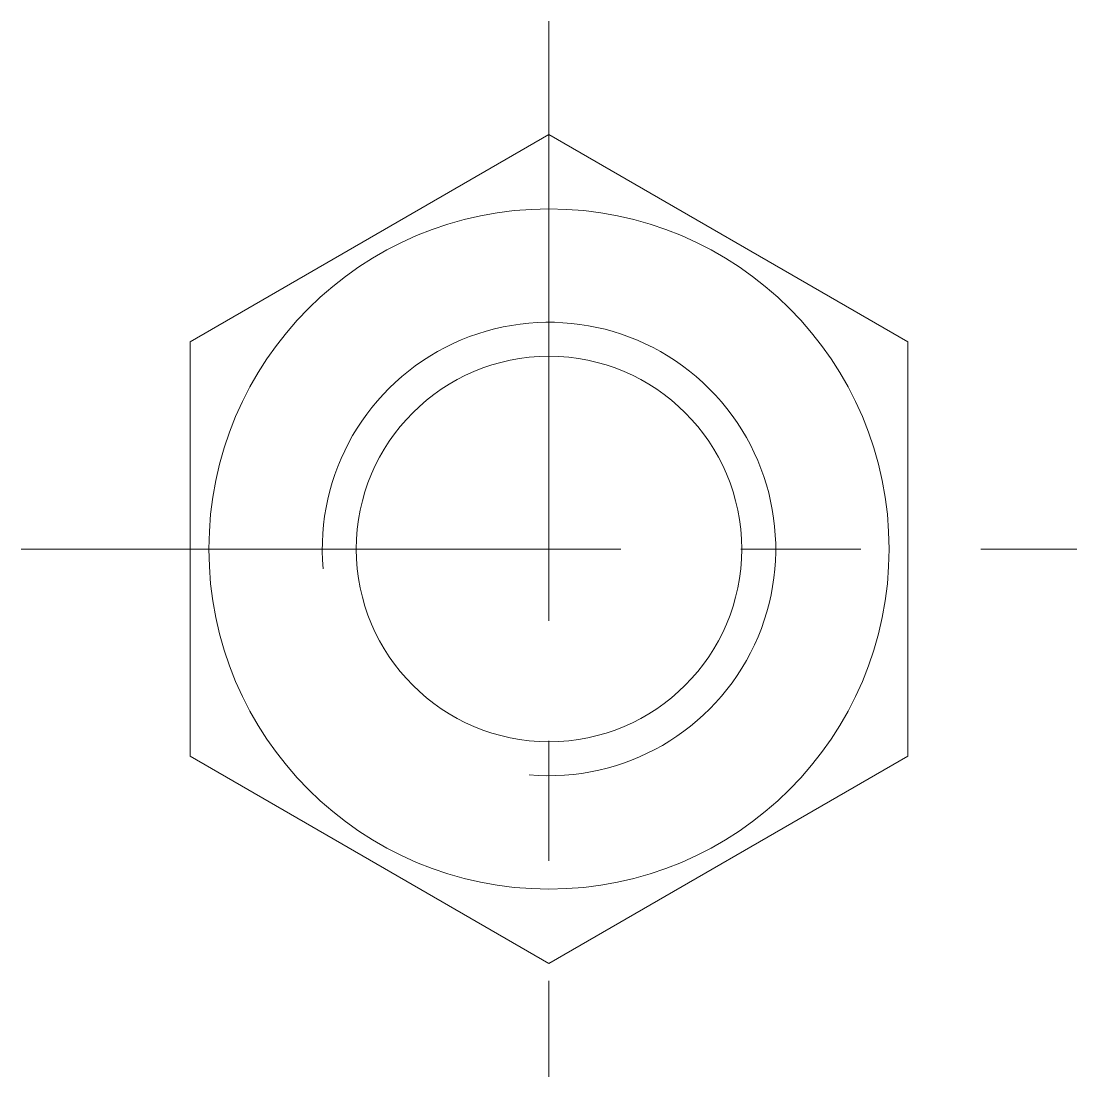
# Model space of a CAD drawing. Header units: millimetres. Extents: x -14 to 14, y -14 to 14.
import ezdxf

# ---------------------------------------------------------------- set-up
doc = ezdxf.new("R2010")
doc.units = ezdxf.units.MM
doc.header["$LTSCALE"] = 0.5
doc.linetypes.add('CENTER', pattern=[50.8, 31.75, -6.35, 6.35, -6.35])
doc.layers.get('0').update_dxf_attribs({"color": 9, "lineweight": 15})

msp = doc.modelspace()

# ---------------------------------------------------------------- linework, layer by layer
at = {"color": 1, "linetype": 'CENTER'}
for p, q in [((0, 13.97), (0, -13.97)), ((-13.97, 0), (13.97, 0))]:
    msp.add_line(p, q, dxfattribs=at)
at = {"ltscale": 0.5}
msp.add_lwpolyline([(-9.5, -5.485), (0, -10.97), (9.5, -5.485), (9.5, 5.485), (0, 10.97), (-9.5, 5.485)], close=True, dxfattribs=at)
for radius in [9, 5.1]:
    msp.add_circle((0, 0), radius, dxfattribs=at)
at = {"color": 5, "ltscale": 0.5}
msp.add_arc((0, 0), 6, 265, 185, dxfattribs=at)

doc.saveas('drawing.dxf')
